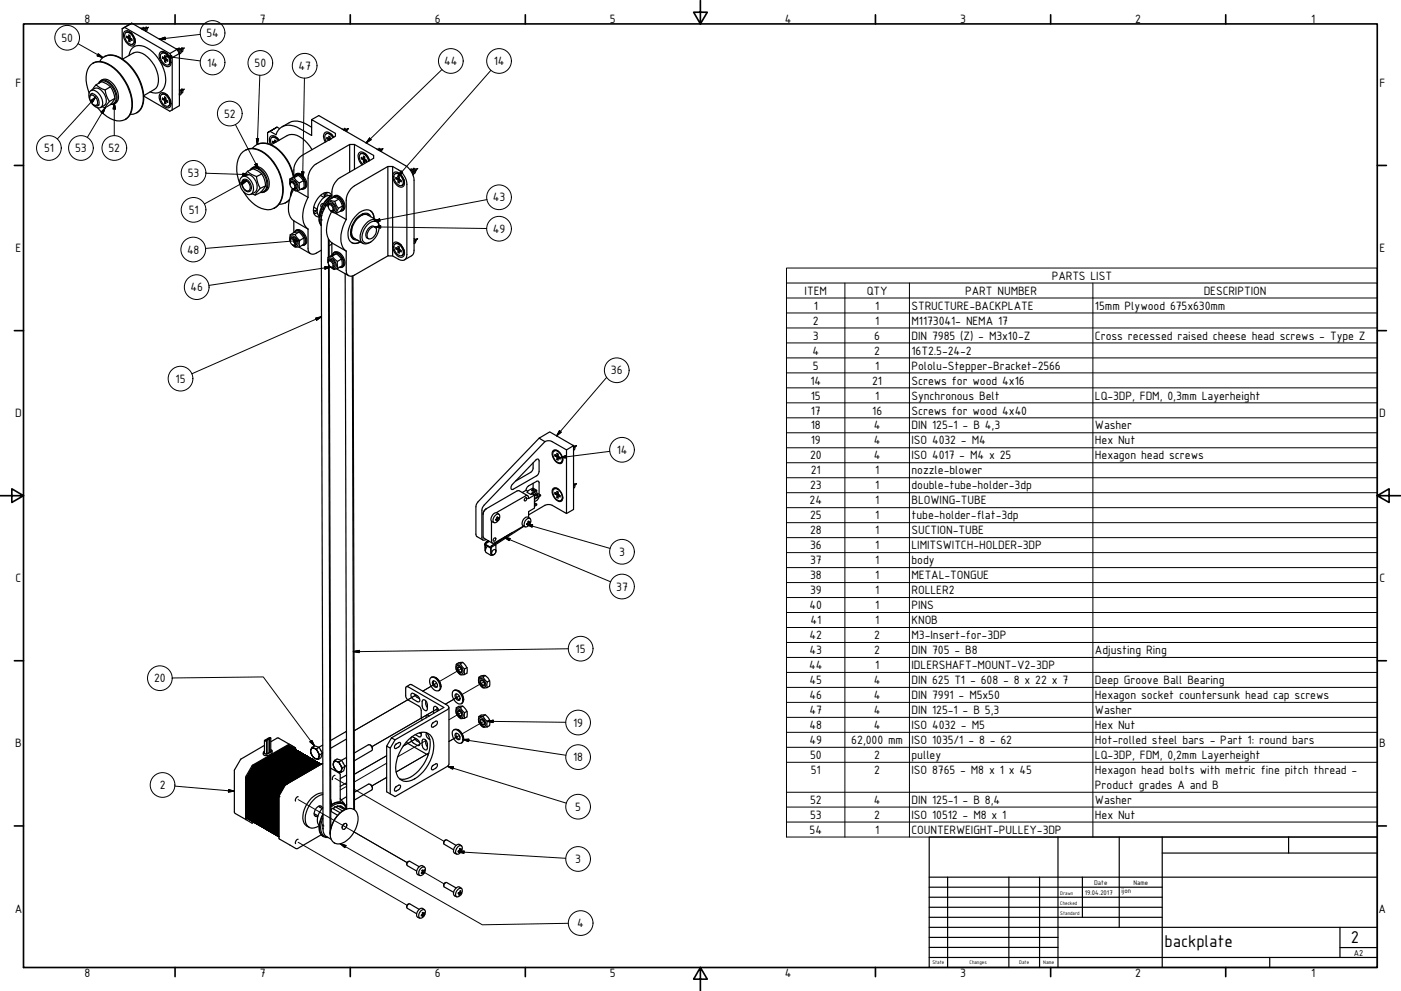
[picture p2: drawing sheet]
<svg xmlns="http://www.w3.org/2000/svg" width="594mm" height="420mm" viewBox="0 0 594 420" stroke-linecap="round" stroke-linejoin="round" font-family="sans-serif">
<defs><g id="words">
<g font-size="7.9">
<text x="493.8" y="401.3">backplate</text>
<text x="572.8" y="400">2</text>
</g>
<g font-size="5.5">
<text x="35.9" y="9.8">8</text>
<text x="110.2" y="9.8">7</text>
<text x="184.4" y="9.8">6</text>
<text x="258.6" y="9.8">5</text>
<text x="332.7" y="9.8">4</text>
<text x="407.2" y="9.8">3</text>
<text x="481.4" y="9.8">2</text>
<text x="556" y="9.8">1</text>
<text x="26" y="17.8">50</text>
<text x="87.5" y="15.7">54</text>
<text x="87.8" y="28.2">14</text>
<text x="107.9" y="28.4">50</text>
<text x="126.6" y="29.6">47</text>
<text x="188.3" y="27.6">44</text>
<text x="209.4" y="27.6">14</text>
<text x="6.6" y="36.9">F</text>
<text x="584.9" y="36.9">F</text>
<text x="95" y="49.9">52</text>
<text x="18.7" y="64.5">51</text>
<text x="31.9" y="64.5">53</text>
<text x="46" y="64.5">52</text>
<text x="79.6" y="75">53</text>
<text x="209" y="85.4">43</text>
<text x="80" y="90.7">51</text>
<text x="209" y="98.7">49</text>
<text x="6.6" y="106.9">E</text>
<text x="79.3" y="107.5">48</text>
<text x="584.9" y="106.9">E</text>
<text x="446" y="118.6">PARTS LIST</text>
<text x="80.8" y="123.5">46</text>
<text x="341.2" y="124.9">ITEM</text>
<text x="367.6" y="124.9">QTY</text>
<text x="409.3" y="124.9">PART NUMBER</text>
<text x="510.4" y="124.9">DESCRIPTION</text>
<text x="345.1" y="131.3">1</text>
<text x="371.1" y="131.3">1</text>
<text x="386.5" y="131.3">STRUCTURE-BACKPLATE</text>
<text x="464.3" y="131.3">15mm Plywood 675x630mm</text>
<text x="344.7" y="137.6">2</text>
<text x="371.1" y="137.6">1</text>
<text x="386.5" y="137.6">M1173041- NEMA 17</text>
<text x="344.7" y="144">3</text>
<text x="370.7" y="144">6</text>
<text x="464.3" y="144">Cross recessed raised cheese head screws - Type Z</text>
<text x="386.5" y="144.1">DIN 7985 (Z) - M3x10-Z</text>
<text x="344.5" y="150.3">4</text>
<text x="370.7" y="150.3">2</text>
<text x="386.5" y="150.3">16T2.5-24-2</text>
<text x="259.1" y="158.7">36</text>
<text x="344.7" y="156.7">5</text>
<text x="371.1" y="156.7">1</text>
<text x="386.5" y="156.7">Pololu-Stepper-Bracket-2566</text>
<text x="74.4" y="162.3">15</text>
<text x="343.7" y="163">14</text>
<text x="369.8" y="163">21</text>
<text x="386.5" y="163">Screws for wood 4x16</text>
<text x="343.8" y="169.4">15</text>
<text x="371.1" y="169.4">1</text>
<text x="386.5" y="169.4">Synchronous Belt</text>
<text x="464.3" y="169.4">LQ-3DP, FDM, 0,3mm Layerheight</text>
<text x="6.5" y="176.9">D</text>
<text x="343.8" y="175.7">17</text>
<text x="369.8" y="175.7">16</text>
<text x="386.5" y="175.7">Screws for wood 4x40</text>
<text x="584.8" y="176.9">D</text>
<text x="343.8" y="182.1">18</text>
<text x="370.6" y="182.1">4</text>
<text x="386.5" y="182.1">DIN 125-1 - B 4,3</text>
<text x="464.3" y="182.1">Washer</text>
<text x="343.8" y="188.4">19</text>
<text x="370.6" y="188.4">4</text>
<text x="386.5" y="188.4">ISO 4032 - M4</text>
<text x="464.3" y="188.4">Hex Nut</text>
<text x="261.5" y="192.4">14</text>
<text x="343.5" y="194.8">20</text>
<text x="370.6" y="194.8">4</text>
<text x="386.5" y="194.8">ISO 4017 - M4 x 25</text>
<text x="464.3" y="194.8">Hexagon head screws</text>
<text x="343.8" y="201.1">21</text>
<text x="371.1" y="201.1">1</text>
<text x="386.5" y="201.1">nozzle-blower</text>
<text x="343.5" y="207.4">23</text>
<text x="371.1" y="207.4">1</text>
<text x="386.5" y="207.4">double-tube-holder-3dp</text>
<text x="343.3" y="213.8">24</text>
<text x="371.1" y="213.8">1</text>
<text x="386.5" y="213.8">BLOWING-TUBE</text>
<text x="343.5" y="220.1">25</text>
<text x="371.1" y="220.1">1</text>
<text x="386.5" y="220.1">tube-holder-flat-3dp</text>
<text x="343.5" y="226.5">28</text>
<text x="371.1" y="226.5">1</text>
<text x="386.5" y="226.5">SUCTION-TUBE</text>
<text x="343.5" y="232.8">36</text>
<text x="371.1" y="232.8">1</text>
<text x="386.5" y="232.8">LIMITSWITCH-HOLDER-3DP</text>
<text x="262.5" y="235.7">3</text>
<text x="343.5" y="239.2">37</text>
<text x="371.1" y="239.2">1</text>
<text x="386.5" y="239.2">body</text>
<text x="343.5" y="245.5">38</text>
<text x="371.1" y="245.5">1</text>
<text x="386.5" y="245.5">METAL-TONGUE</text>
<text x="6.6" y="246.9">C</text>
<text x="261.3" y="250.4">37</text>
<text x="343.5" y="251.9">39</text>
<text x="371.1" y="251.9">1</text>
<text x="386.5" y="251.9">ROLLER2</text>
<text x="584.9" y="246.9">C</text>
<text x="343.3" y="258.2">40</text>
<text x="371.1" y="258.2">1</text>
<text x="386.5" y="258.2">PINS</text>
<text x="343.7" y="264.6">41</text>
<text x="371.1" y="264.6">1</text>
<text x="386.5" y="264.6">KNOB</text>
<text x="343.3" y="270.9">42</text>
<text x="370.7" y="270.9">2</text>
<text x="386.5" y="270.9">M3-Insert-for-3DP</text>
<text x="244.1" y="276.8">15</text>
<text x="343.3" y="277.3">43</text>
<text x="370.7" y="277.3">2</text>
<text x="386.5" y="277.3">DIN 705 - B8</text>
<text x="464.3" y="277.3">Adjusting Ring</text>
<text x="343.1" y="283.6">44</text>
<text x="371.1" y="283.6">1</text>
<text x="386.5" y="283.6">IDLERSHAFT-MOUNT-V2-3DP</text>
<text x="65.3" y="289.3">20</text>
<text x="343.3" y="290">45</text>
<text x="370.6" y="290">4</text>
<text x="386.5" y="290">DIN 625 T1 - 608 - 8 x 22 x 7</text>
<text x="464.3" y="290">Deep Groove Ball Bearing</text>
<text x="343.3" y="296.3">46</text>
<text x="370.6" y="296.3">4</text>
<text x="386.5" y="296.3">DIN 7991 - M5x50</text>
<text x="464.3" y="296.3">Hexagon socket countersunk head cap screws</text>
<text x="343.3" y="302.7">47</text>
<text x="370.6" y="302.7">4</text>
<text x="386.5" y="302.7">DIN 125-1 - B 5,3</text>
<text x="464.3" y="302.7">Washer</text>
<text x="243" y="308.1">19</text>
<text x="343.3" y="309">48</text>
<text x="370.6" y="309">4</text>
<text x="386.5" y="309">ISO 4032 - M5</text>
<text x="464.3" y="309">Hex Nut</text>
<text x="6.5" y="316.9">B</text>
<text x="343.3" y="315.4">49</text>
<text x="361" y="315.4">62,000 mm</text>
<text x="386.5" y="315.4">ISO 1035/1 - 8 - 62</text>
<text x="464.3" y="315.4">Hot-rolled steel bars - Part 1: round bars</text>
<text x="584.8" y="316.9">B</text>
<text x="243" y="322.7">18</text>
<text x="343.5" y="321.7">50</text>
<text x="370.7" y="321.7">2</text>
<text x="386.5" y="321.7">pulley</text>
<text x="464.3" y="321.7">LQ-3DP, FDM, 0,2mm Layerheight</text>
<text x="343.8" y="328.1">51</text>
<text x="370.7" y="328.1">2</text>
<text x="386.5" y="328.1">ISO 8765 - M8 x 1 x 45</text>
<text x="464.3" y="328.1">Hexagon head bolts with metric fine pitch thread -</text>
<text x="67.8" y="334.6">2</text>
<text x="464.3" y="334.4">Product grades A and B</text>
<text x="343.5" y="340.8">52</text>
<text x="370.6" y="340.8">4</text>
<text x="386.5" y="340.8">DIN 125-1 - B 8,4</text>
<text x="464.3" y="340.8">Washer</text>
<text x="243.9" y="343.8">5</text>
<text x="343.5" y="347.1">53</text>
<text x="370.7" y="347.1">2</text>
<text x="386.5" y="347.1">ISO 10512 - M8 x 1</text>
<text x="464.3" y="347.1">Hex Nut</text>
<text x="343.3" y="353.5">54</text>
<text x="371.1" y="353.5">1</text>
<text x="386.5" y="353.5">COUNTERWEIGHT-PULLEY-3DP</text>
<text x="243.9" y="365.9">3</text>
<text x="6.3" y="386.9">A</text>
<text x="584.6" y="386.9">A</text>
<text x="244.8" y="393.1">4</text>
<text x="35.9" y="414.1">8</text>
<text x="110.2" y="414.1">7</text>
<text x="184.4" y="414.1">6</text>
<text x="258.6" y="414.1">5</text>
<text x="332.7" y="414.1">4</text>
<text x="407.2" y="414.1">3</text>
<text x="481.4" y="414.1">2</text>
<text x="556" y="414.1">1</text>
</g>
<text font-size="3.9" x="574.1" y="405.1">A2</text>
<g font-size="3.1">
<text x="464" y="375.1">Date</text>
<text x="480.6" y="375.1">Name</text>
<text x="460" y="379.4">19.04.2017</text>
<text x="475.6" y="378.8">ijon</text>
</g>
<g font-size="2.3">
<text x="449.6" y="379.4">Drawn</text>
<text x="449.6" y="383.6">Checked</text>
<text x="449.6" y="387.9">Standard</text>
<text x="395.4" y="408.8">State</text>
<text x="411.1" y="408.5">Changes</text>
<text x="432.2" y="408.8">Date</text>
<text x="442.4" y="408.8">Name</text>
</g>
</g></defs>
<!-- layer: Hidden (ISO) -->
<g fill="none" stroke="#000" stroke-width=".42">
<path d="M176.4 294.7l-26.2 15.1M185.2 289.6l-5.9 3.4 5.3-3.1M194.8 295.1l-6 3.5 5.4-3.2M195.6 283.6l-9.2 5.3M205.2 289.1l-9.2 5.3M176.4 313.2l-5.5 3.1M180.5 314l-11.8 6.8M181.8 319.3l-13.8 8M185.7 300.4l-28 16.2M194.8 311.8l-4.4 2.6 3.8-2.3M195.6 302.1l-5.2 3.1M205.2 305.8l-9.2 5.3"/>
<path d="M126.4 339l46.3 26.7M142 330l4.9 2.8M146.9 333.4l-2.6 1.5M150.3 334.7l38 22M164 323.6l-13.7 7.9M164 320.4l-13.8 7.9M164 329.6l-6.3 3.6M126.4 357.1l46.3 26.7M180 369.9l8.3 4.9"/>
</g>
<!-- layer: Visible Narrow (ISO) -->
<g fill="none" stroke="#000" stroke-width=".51">
<path d="M51.8 12.2l4.1-2.4zM51.8 12.2v12.7M52.8 11.6l19.2 11.1M52.9 13.3a2.84 2.84 0 0 1 3.7 1.8 3.1 3.1 0 0 1 0 4.3 4.3 4.3 0 0 1-4.2-5zM53.2 13.9a2.73 2.73 0 0 1 3.6 2.7 1.49 1.49 0 0 1-1.3 2.2 3.7 3.7 0 0 1-2.3-4.9zM53.4 13.8a3 3 0 0 1 3.7 3.1 1.47 1.47 0 0 1-.8 1.8M54.6 15.8v-1l.5 .3v1M54.6 16.4v1M55.1 15.5l-.5 .3-.9-.5v.6M55.1 16.1l.8 .5v.6l-.8-.5 .5-.3M55.1 15.7l-1.4 .2 .9 .5M55.1 16.1l-.5 .3"/>
<path d="M55.1 16.7v1l-.5-.3M55.1 13.8l.8 .5M55.4 16.3l-.8 1.1M55.7 14.1h.1M55.9 9.8l19.2 11.1M57.1 16.3v1M57.2 16.6h-.1M59.6 12h.6M60.2 12l-.1 .3zM60.2 12l.4 .6M60.4 12.2h.5l.3 .7M60.6 12.2v-.5h.4l.7 1.5"/>
<path d="M61.8 11.9l-.1 1M61.8 11.9l.2-.4a1 1 0 0 1 .4 .9 1 1 0 0 1-.6 .9M61.8 11.9l-.5 .1M62.2 11.8l.7-.2-.5 .6M37.8 39.5a11.6 11.6 0 0 1 .6-11.9 5.8 5.8 0 0 1 7.1-.4 21.1 21.1 0 0 1 10.4 18 5.7 5.7 0 0 1-2.9 5.5 5.7 5.7 0 0 1-6.2-.4 17.9 17.9 0 0 1-5.4-4.6M38.5 38.4l1.6-.9a3.6 3.6 0 0 1 4.2 2.4 3.5 3.5 0 0 1-1.6 5.7M39.1 38.1l1.7-2.2 2.5 1.8a1.37 1.37 0 0 1 1.5 1.8l1.6 3.5-1.8 2.7-1.3-.4M39.2 39.5l-.6 .4M39.4 26.8a6.7 6.7 0 0 1 7.7 1.1 20.5 20.5 0 0 1 8.8 18.6 5.6 5.6 0 0 1-2.8 4.2M40.8 35.9l2.3-1.3a6.8 6.8 0 0 1 5.4 7.7l-.4 .5a7 7 0 0 1-3.5 2.9M42 35.2a2.7 2.7 0 0 1 4.4 .3 7.3 7.3 0 0 1 2.4 7.7l-1 .9-.9 .1a2.38 2.38 0 0 0 2.8-2.9 8.3 8.3 0 0 0-5.6-7.4 2.14 2.14 0 0 0-2.3 1.4M42.3 26.1a5.8 5.8 0 0 1 8.8-1.4 20.9 20.9 0 0 1 9.6 18.3 5.5 5.5 0 0 1-5.5 5.5"/>
<path d="M42.7 34.1a3.7 3.7 0 0 1 5.4 1.6 6.8 6.8 0 0 1 1.5 7.5l-1.1 .8M44.2 24a6.7 6.7 0 0 1 7.7 1.1 20.4 20.4 0 0 1 8.9 18.6 5.7 5.7 0 0 1-2.8 4.2M46.8 36.8l-2.2 1.3M52 25.1l4.5-2.6a6 6 0 0 1 7.1 2.7 12 12 0 0 1 3.1 11.4l-1.3 1.4-4.4 2.6M54.7 23.5a4.4 4.4 0 0 1 6.5-3.8 16.8 16.8 0 0 1 9 15.6 4.4 4.4 0 0 1-6.6 3.7M68.1 39.5a2.81 2.81 0 0 1 3.7 1.9 3.2 3.2 0 0 1 0 4.2 4.3 4.3 0 0 1-4.3-4.9zM68.1 22a2.96 2.96 0 0 1 3.7 1.9 3.3 3.3 0 0 1 0 4.3 4.3 4.3 0 0 1-4.3-5zM68.4 22.7a2.45 2.45 0 0 1 3.2 1.9 1.7 1.7 0 0 1 .5 1.9 1.7 1.7 0 0 1-1.5 1.1 3.7 3.7 0 0 1-2.2-4.9zM68.6 22.5a3 3 0 0 1 3.7 3.1 1.47 1.47 0 0 1-.9 1.9M68.9 24.7l.9 .5M69.7 24.6l-.8 .1M69.8 24.6v-1l.5 .3v1"/>
<path d="M69.8 25.2v.9M70.2 22.5l.9 .5M70.3 24.3l-.5 .3-.9-.5v.6M70.3 24.9l.8 .5v.6l-.8-.6 .5-.2M70.3 24.9l-.5 .3M70.3 24.5l-.5 .1M70.3 25.4v1.1l-.5-.4M70.5 25.1l-.7 1M71 22.8l-.1 .1M72 22.7l1 1.7M72.3 25.1v.9M72.3 25.3v.1"/>
<path d="M73 24.4v22.2M74.7 20.7l.6 .1M75.1 20.9l1 1.8-3.1 1.7M75.1 20.9l-3.1 1.8M75.3 20.8l-.1 .4 .2-.4M75.3 20.8l.6 .9 .2 1.1a1.26 1.26 0 0 0 .7-1.3 1.26 1.26 0 0 0-1-1.1l-.1 .6M75.6 21a.77 .77 0 0 1 .8 .5 .77 .77 0 0 1-.3 .9M76.1 38.5l.2 .6-.2 .8M76.1 37.9a1.33 1.33 0 0 1 .7 1.2 1.33 1.33 0 0 1-.7 1.2v-.6M76.1 22.7v22.1l-3.1 1.8M76.8 21.6l.4-1.4a1 1 0 0 1 .4 1 1 1 0 0 1-.8 .8M76.8 39.1l.4-1.4a.99 .99 0 0 1 .4 1 .99 .99 0 0 1-.8 .8"/>
<path d="M77 20.6l-.5 .1M77 38.1l-.5 .2M77.4 20.6l.7-.2-.6 .5M77.4 38l.7-.2-.6 .6M38 41.5a1.43 1.43 0 0 1 .8-1.8 1.43 1.43 0 0 1 1.8 .8 3.6 3.6 0 0 1 1.1 4.2 1.57 1.57 0 0 1-2-.2M38.1 42.3a2.52 2.52 0 0 1 1.5-4.1 5.9 5.9 0 0 1 3.8 6.5 2.09 2.09 0 0 1-3.6 0l-.7-.7M38.2 40.7a1.96 1.96 0 0 1 2.9 1.4 1.86 1.86 0 0 1-.5 2.6 3.1 3.1 0 0 1-2.4-4zM42 44.5l-.5 .3M48.7 41.7l-2.3 1.3M61 40.7l11 6.5 1-.6M68.4 40.2a2.45 2.45 0 0 1 3.2 1.9 1.7 1.7 0 0 1 .5 1.8 1.7 1.7 0 0 1-1.5 1.2 3.7 3.7 0 0 1-2.2-4.9zM68.6 40a2.19 2.19 0 0 1 3.1 1.5 2.3 2.3 0 0 1-.3 3.5"/>
<path d="M68.9 42.1l.9 .6M69.7 42.1h-.8M69.8 42.1v-1l.5 .3v.9M69.8 42.7v1M70.2 40l.9 .5M70.3 41.8l-.5 .3-.9-.5v.5M70.3 42.3l.8 .5v.6l-.8-.4 .5-.3M70.3 43v.9l-.5-.2M70.3 42.3l-.5 .4M70.3 42l-.5 .1M70.3 43l-.5 .7M70.5 42.5l-.2 .4"/>
<path d="M70.9 40.4h.1M72.3 42.5v1M72.3 42.8h.1M113.5 56.2l4-2.3zM113.5 56.2v4.6M114.5 55.7l2.5 1.4a5.8 5.8 0 0 1 8.8-3.3l6.3 3.6v-6.7l10.1 5.9v1.2l-14.1 8.1a8.9 8.9 0 0 0-3.5 9.1M115.3 58.3a2.1 2.1 0 0 1 2.9 1.2M117 58.3l.9 .5M117.5 53.9l1.1 .6M117.7 58.6l-.1 .1M118 59.7a1.95 1.95 0 0 0-3.1-1l-.2 1.1 .4 1.5M118.4 59.4l-.6-.7a1.88 1.88 0 0 0-1.8-1.2 1.88 1.88 0 0 0-1.8 1.3l.5 2.5"/>
<path d="M119.6 53.8a8.2 8.2 0 0 1 7.8-2.2l4.7 2.4M132.1 50.7l3.1-1.7 36.8 21.3 2.2 2.2 1 2 .4 1.9v29.8a2.48 2.48 0 0 1-1 2.2l-3.1 1.8M138.3 56.7a2.21 2.21 0 0 1 3.1 1.5M139.4 57.8l.6 .3v.9l-.6 .4-.8-.6h.8zM139.5 58.7h.5M140 58.5l-.6 .3-.8-.5v.5M140 56.7l.8 .5M140.7 57l-.1 .1M141.2 58.4a1.99 1.99 0 0 0-3.3-1.3 3.2 3.2 0 0 0 .4 2.9M141.5 58.1a3.2 3.2 0 0 0-3.6-2 3.1 3.1 0 0 0 0 4.1M145 54.7l.7 .4 .5-.1 .2 .5M146 55l-.1-.5h.4l.6 1.3"/>
<path d="M146.6 54.8l1.2-.3-.9 1M101.7 78a13.6 13.6 0 0 1 .5-12.9 6.9 6.9 0 0 1 9.9-.1 19.3 19.3 0 0 1 7.2 19.4 6.3 6.3 0 0 1-9.8 3.3 17.1 17.1 0 0 1-6.2-6.4M102.2 75.4a2.53 2.53 0 0 1 4 1 5.1 5.1 0 0 1 .8 5.5 2.66 2.66 0 0 1-4.1-1.1l-.6-.9a4.7 4.7 0 0 1-.1-4.5zM102.7 77.7v.2M102.7 74.9l1.6-.8a4.6 4.6 0 0 1 4.7 5.6l-.5 1.6-2.1 1.1M102.9 76.9a1.79 1.79 0 0 1 2.9 1.2 1.53 1.53 0 0 1 .3 2 1.53 1.53 0 0 1-2 .6l-.5-.5a3.3 3.3 0 0 1-.7-3.3zM103 76.2a3.1 3.1 0 0 1 3 1.1 3.1 3.1 0 0 1 .4 3.2 1.73 1.73 0 0 1-1.8 .8 1.73 1.73 0 0 1-1.3-1.4 3.2 3.2 0 0 1-.3-3.7zM104.2 63.5a8.3 8.3 0 0 1 9.5 2.5 19.3 19.3 0 0 1 5.8 18.3 6.3 6.3 0 0 1-3.4 4.1M105 72.6l-1.7 2.1M105 72.6l1.6 1.3 2.2 .9 .5 2.6 1.1 2.5-2.2 2.8-1.4-.6M105 72.6l2.3-1.1a6.6 6.6 0 0 1 5.2 7.6l-2.1 2.5M106 72.1a2.92 2.92 0 0 1 4.6-.2 7.3 7.3 0 0 1 2.1 9l-1.4 .7h-.8"/>
<path d="M106.3 72a3.1 3.1 0 0 1 4.5 .6 7 7 0 0 1 1.8 7.9l-1.2 .9h-.8M107 62.9a6.8 6.8 0 0 1 9.7-.3 20.3 20.3 0 0 1 7.7 12.4M107.1 71.1a4.5 4.5 0 0 1 6 2.8 6.2 6.2 0 0 1 .1 6.8l-1.2 .7M109 61.3a8.2 8.2 0 0 1 9.2 2.2 20.7 20.7 0 0 1 6.4 11.2M111 73.8l-2.2 1M112.6 78.8l-2.2 1.1M115 61.4l6.7-3.9a5.9 5.9 0 0 1 6.5 1.2l2.2 2.1 1.9 2.7M115.6 60.4l.5 .3M116.5 60.3l-.9 .1M116.5 60.3h.4M117 60l-.5 .3-.9-.4v.5M117 60.2v-.6l-.5-.2v.9"/>
<path d="M123 77.8a1.22 1.22 0 0 1 1-1.7 3.1 3.1 0 0 1 2 4.4l-1.6-.3M123.2 77.5a1.66 1.66 0 0 1 1.6 .8 1.66 1.66 0 0 1 0 1.8 1.79 1.79 0 0 1-1.6-2.6zM123.4 77.1a1.81 1.81 0 0 1 2.2 .8 1.81 1.81 0 0 1-.4 2.3M124 79.9l-.8 3.3 .9-3.2 .6 .5a1.91 1.91 0 0 0 2.5-.1l-.3-2.8-2.2-2.2-1.8 .5 .1 2.2 .4-1a2.1 2.1 0 0 1 1.8 3.1l-1.1-.2M124.6 74.9l1.4-.5a4.4 4.4 0 0 1 2.9 5.1l-1.7 .9M124.6 74.9l-1.7 1M125.4 73.8a2.42 2.42 0 0 1 3.4 1.1 3.2 3.2 0 0 1 .2 5.1M126.4 74.3l-1.7 1.1M128.6 76.6l-1.7 1M148.3 61.3v11.6M150.3 61.3l8.1 4.6v1.2l-14.1 8.2a8.4 8.4 0 0 0-3.6 8.7l-.4 .2M150.3 61.3h-2l-14.1 8.1-1.5 1.3-1.3 1.9-.7 2-.1 9.1"/>
<path d="M150.3 61.3v10.4M152.9 65.2a2.97 2.97 0 0 1 3.7 2.9M154.1 67.2v-1l.5 .3v1M154.1 67.8v1M154.6 67.2l-1.4 .1 .9 .5M154.6 67.5l.8 .5v.6l-.8-.5 .5-.3M154.6 66.9l-.5 .3-.9-.5v.6M154.6 67.5l-.5 .3M154.6 65.2l.8 .5M154.9 67.7l-.8 1.1 .5 .3v-1M155.2 65.5h.1M156.3 68.3l-.2-.8a2.87 2.87 0 0 0-3.2-2.3 3.1 3.1 0 0 0 1 4.5"/>
<path d="M156.7 67.7v.4M156.7 68.1l-.3-.9a3.8 3.8 0 0 0-3.6-2.8 2.67 2.67 0 0 0-.4 4l1.1 1.5M156.7 67.9v.1M159.7 63.2l.7 .3M160.3 63.5l.5-.1 .2 .5M160.7 63.5l-.1-.5 .3-.1 .6 1.3M161.3 63.3l1.1-.3-.9 .9M164.5 70.6l-14.2 8.2-2.2 2.1a6.7 6.7 0 0 0-1.3 4v8.2M164.5 70.6h2v37.9h-2zM166.5 70.6a8.7 8.7 0 0 1 6 7.5v29.8a2.13 2.13 0 0 1-1 2.3 2.13 2.13 0 0 1-2.5-.2l-2.5-1.5M167.3 73a4.3 4.3 0 0 1 4.2 5 1.67 1.67 0 0 1-1.2 1.4 1.67 1.67 0 0 1-1.8-.7 4 4 0 0 1-1.2-5.7zM167.4 73.8a2.45 2.45 0 0 1 3.2 1.9 1.7 1.7 0 0 1 .5 1.9 1.7 1.7 0 0 1-1.5 1.1 3.7 3.7 0 0 1-2.2-4.9z"/>
<path d="M167.6 73.6a3.2 3.2 0 0 1 3.7 3.9l-.9 1.1M167.9 75.8l.9 .5M168.7 75.7l-.8 .1M168.8 75.7v-1l.5 .3v1M168.8 76.3v1M169.2 73.6l.9 .5M169.3 76l.8 .5v.6l-.8-.5 .4-.3M169.3 75.4l-.5 .3-.9-.5v.6M169.3 76l-.5 .3M169.3 75.6l-.5 .1M169.5 76.2l-.7 1.1 .5 .3v-1M169.9 74h.1"/>
<path d="M171.3 76.4h.1M171.3 76.2v.9M174.9 73.6a1 1 0 0 0-.8-1.5v-.2a.73 .73 0 0 1 .9-.1 .73 .73 0 0 1 .3 .8l.2 .9-.4 .7M175 72h.6l-.1 1.1M175.3 71.9l-.1-.4a1.03 1.03 0 0 1 1.1 .8 1.03 1.03 0 0 1-.6 1.2h-.2M175.9 71.7l1.2-.2-1 .9M103.9 80.6l.2 .1M110.4 81.6l-2.2 1.1M122.7 84.8l-1.8 1.3M122.8 84.6a5.5 5.5 0 0 1-4.5 2M123.1 99.5a5.2 5.2 0 0 1 3.6-1.1 4.5 4.5 0 0 1 2.1 5.2l-1.7 1M124.5 80.4a13.3 13.3 0 0 0-1.4 11.7l1.5 1.5"/>
<path d="M124.6 93.6v5.1M124.6 93.6l6 3.5M124.8 98.5a1.88 1.88 0 0 1 1.7-.9 1.88 1.88 0 0 1 1.6 1.1l1.1 1.5a2.54 2.54 0 0 1-.5 3.9h-.7M124.9 98.5a1.93 1.93 0 0 1 3.3 .6l1 1.6a2.01 2.01 0 0 1-1.1 3.3M125.4 97.7a3.3 3.3 0 0 1 4.4 2.7 2.41 2.41 0 0 1-.8 3.5M125.9 80.9l4.7 2.8M126.7 98.4l-1.6 1M127.8 80.1a1.72 1.72 0 0 0 1.7-1 1.72 1.72 0 0 0-.2-1.8l-1.3-2.4a1.75 1.75 0 0 0-1.6-1 1.75 1.75 0 0 0-1.6 .9 1.66 1.66 0 0 1 1.4-1.2 1.66 1.66 0 0 1 1.6 .9 3.9 3.9 0 0 1 1.2 5.6h-1.2M130.6 97.1v8.2a2.16 2.16 0 0 0 1.1 2.3 2.16 2.16 0 0 0 2.5-.3l2.1-1.2M130.6 83.7a13.4 13.4 0 0 0-1.4 11.8l1.4 1.6M133 87.8l1.5 .9M134.5 88.9l-1.6 .5"/>
<path d="M134.5 89.2l-1.5 .9M134.6 90.1l-1.4 .6M135.4 93l.3 1.7M135.9 82.8l1.5 .9M136 95.2l.2 .3M136.2 92.8v.5M136.5 91.3l-.2 .6M136.9 89.8l-.2 .6M137.2 86.3a.89 .89 0 0 0-1.1 .5 .89 .89 0 0 0 .2 1.1M137.2 82l.3 1.6M137.6 88.3l-.3 .1v.5M137.9 81.8l-.1 1.6"/>
<path d="M137.9 82.3l-.4 .8M138.4 81.6l.3 1.4M138.5 86.9l-.3 .1-.1 .5M139 86.3l-1.5 2.1a9.5 9.5 0 0 0-1.3 4.8l.8 258.2M139.2 87.1l-.1-.7a1.06 1.06 0 0 1 1.7-.8l.6 .5a2.8 2.8 0 0 1 .8 3.7l-.5 .2-1.2-.5M139.4 86.9a1.6 1.6 0 0 1 1.5 .8 1.6 1.6 0 0 1 0 1.7 1.71 1.71 0 0 1-1.5-2.5zM139.5 84.9a10.1 10.1 0 0 0-3.3 10.5M139.5 86.5a1.76 1.76 0 0 1 2 .1 1.76 1.76 0 0 1 .6 1.8l-.1 .5-.7 .6M139.7 84.6l2.3 .8 .6 1.6 .9 1.3-.8 2.1-1.3-.3-1.2-.8 1.1 .2a2.03 2.03 0 0 0-1.8-3l-.4 1-.1-1.2zM139.7 84.6l1.7-1a4.1 4.1 0 0 1 3.6 4.7l-.5 1.2M140.3 82.9a6.3 6.3 0 0 0-5.8 7l.8 1.6M140.6 89.8a13.4 13.4 0 0 0-1.3 11.6l1.4 1.6"/>
<path d="M140.6 82.7a2.67 2.67 0 0 0-4.3-.2 7.9 7.9 0 0 0-2.9 8.5l.5 .5 1.4 .5M140.7 82.8a13 13 0 0 0-5.3 9.5M140.7 83.5l-1.6 1.5-1.4 1.9M140.7 82.6a11.9 11.9 0 0 0-5.2 11.8l.7 1.3M141 83.8a2.06 2.06 0 0 1 3.6 .6 3.5 3.5 0 0 1 .4 5.1h-.7M141.2 83.7a2.28 2.28 0 0 1 3.5 1.3l.5 .8a2.28 2.28 0 0 1-.7 3.7M141.6 83.2a3.3 3.3 0 0 1 4.3 2.6 2.46 2.46 0 0 1-.7 3.6M142 90.3l4.8 2.8M143.6 84.4l-1.6 1M144.5 89.5l-1.8 .9M145.2 87.4l-1.7 .9M146.8 93.1a13.1 13.1 0 0 0-1.4 11.8l1.4 1.6"/>
<path d="M148.8 97.4l.2 .4M149.1 99l-.4 .5h.3M149.1 99.1a1.49 1.49 0 0 0 .9 2.2M149.5 95.3l-.4 2.7M152 91.8h.4M152.7 91.7l-2.1 1.7M153.7 90.7l-.3 .6M153.9 90.6v.1M154 90.6l-.4 .6M155.7 95.4a3.1 3.1 0 0 1 4.5-1 6.8 6.8 0 0 1-2.8 8.1 2.45 2.45 0 0 1-3.2 .1 2.45 2.45 0 0 1-.6-3.1l.8-2.2zM155.8 90.5l.5 .9M156.6 97.3a1.94 1.94 0 0 1 2.8-.7 3.5 3.5 0 0 1-3.1 4.7 2.75 2.75 0 0 1 .3-4z"/>
<path d="M157 89.3a4.2 4.2 0 0 1 1.6 3.4 3.3 3.3 0 0 0-1.5-3.4 3.3 3.3 0 0 0-3.7 .2 11.8 11.8 0 0 0-5.7 11.3 3.2 3.2 0 0 0 5.2 1.8M157.2 91.9a2.66 2.66 0 0 0-4.4-.7 9 9 0 0 0-3.8 9.1 2.26 2.26 0 0 0 2.5 1.5M159.1 96.2a2.22 2.22 0 0 0-3.4 1.4 2.21 2.21 0 0 0 .5 3.6M159.6 93.3l-3.6-2.1a5.2 5.2 0 0 0-6 3.8l-.5 1.1a4.1 4.1 0 0 0 2.3 5.9M160.8 96.3a2.66 2.66 0 0 0-1.3-3.1 2.66 2.66 0 0 0-3.4 .7 8 8 0 0 0-2.9 8.6 2.76 2.76 0 0 0 4 .2M123 102l.4-1a2.03 2.03 0 0 1 1.8 3.1l-1.1-.2M123 101.6l.2-1.2a1.91 1.91 0 0 1 2.9 1.5 1.71 1.71 0 0 1-.6 2.6l-1.1-.4M123 102.2l.1-2.7 2-.1 2 2.6v2.6l-1.2 .2a1.4 1.4 0 0 1-1.8-.9M123.2 101.5a1.64 1.64 0 0 1 1.6 .7 1.64 1.64 0 0 1 0 1.8 1.79 1.79 0 0 1-1.6-2.5zM123.4 101a1.6 1.6 0 0 1 2.5 1.4 1.16 1.16 0 0 1-.7 1.7M126.7 104.7l4.9 2.8M128.8 100.9l-1.7 1.1"/>
<path d="M139.1 109.1l1.8-.5 2.2 2.2 .3 2.9-1.9 .6-1.2-1 1 .1a2.03 2.03 0 0 0-1.8-3.1l-.4 1.1zM139.2 111l-.1-.7a1.41 1.41 0 0 1 1.5-.9 1.41 1.41 0 0 1 1.3 1.1 1.9 1.9 0 0 1-.2 3.3l-1.2-.4M139.3 101.3v7.7M139.3 112.1l.7 241.9M139.4 110.8a1.63 1.63 0 0 1 1.6 .8 1.63 1.63 0 0 1-.1 1.7 1.8 1.8 0 0 1-1.5-2.5zM139.5 110.3a1.78 1.78 0 0 1 2 .2 1.78 1.78 0 0 1 .6 1.9l-.1 .4-.7 .7M139.6 101.8v7M139.6 112.6l.7 238.7M140.7 108.2l.7-.3a1.76 1.76 0 0 1 2.4 .7l1 1.2 .3 2.9-1.7 1M140.7 103v5.2M140.7 103l6.1 3.5M140.7 103.5l-1.1 .7"/>
<path d="M140.7 108.2l-1.6 .9M140.9 108.1a1.7 1.7 0 0 1 1.4-1.2 1.7 1.7 0 0 1 1.7 .8l1.5 2.3a2.23 2.23 0 0 1-.9 3.5l-.6-.2M141 108.1a1.72 1.72 0 0 1 1.5-1 1.72 1.72 0 0 1 1.6 1l.6 .7a3.1 3.1 0 0 1-.1 4.5h-.6M141.6 107.1a2.7 2.7 0 0 1 3.9 1.8l.4 .9a2.41 2.41 0 0 1-.7 3.5M142.6 107.6l-1.7 1M142.7 114l5.1 2.9M144.8 109.8l-1.7 1M146.4 116.1l.6 226.9a3.5 3.5 0 0 0-5.8-2.1l-.9 .7M146.8 106.5v8.1a2.13 2.13 0 0 0 1 2.3 2.13 2.13 0 0 0 2.5-.3l14.2-8.1M149.4 117.1l.6 226M149.5 101.2l1.1 .1M149.7 116.9l.6 226.4"/>
<path d="M152.1 102.1l-.4-.2 2.2 1.3M152.8 102.5a4 4 0 0 1-3.7 .3M167.3 102.7a4.3 4.3 0 0 1 4.2 5 1.67 1.67 0 0 1-1.2 1.4 1.67 1.67 0 0 1-1.8-.7 4 4 0 0 1-1.2-5.7zM167.4 103.5a2.45 2.45 0 0 1 3.2 2 1.7 1.7 0 0 1 .5 1.8 1.7 1.7 0 0 1-1.5 1.1 3.7 3.7 0 0 1-2.2-4.9zM167.6 103.4a3.2 3.2 0 0 1 3.7 3.8l-.9 1.1M167.9 105.5l.9 .5M168.7 105.4l-.8 .1M168.8 105.4v-1l.5 .3v1M168.8 106v1M169.2 103.4l.9 .5M169.3 105.7l.8 .5v.6l-.8-.5 .4-.3M169.3 105.1l-.5 .3-.9-.5v.6"/>
<path d="M169.3 105.7l-.5 .3M169.3 105.3l-.5 .1M169.5 105.9l-.7 1.1 .5 .3v-1M169.9 103.7h.1M171.3 105.9v.9M171.3 106.2h.1M175.6 101.8v.9M175.6 101.1a1.18 1.18 0 0 1 0 2.1M175.9 101.5l1.2-.3-1 .9M226.1 196.3l-.1 2.7-.6 .9-6.7 4M227.2 195.1l1.1-.4 .3 .7v4.5l-.6 1.5-10.4 6-.7 .1-.2-1.1 .5-1zM228.6 185.8l4.5-2.7 10.1 5.9-3 1.7-6.6-3.7-1.3-.1-1.2 .3z"/>
<path d="M228.6 185.8l-26.5 27.9-.3 1.2 .1 12 .3 .6 2.6 1.5M231.1 187.2l-26.5 28-.3 1.1v11.6l.3 .9 .4 .2 1.1-.3M234.7 190.9a3.7 3.7 0 0 1 3.9 4.4 1.51 1.51 0 0 1-1.2 1.3 1.51 1.51 0 0 1-1.6-.8l-1.1-1.4a2.85 2.85 0 0 1 0-3.5zM234.8 191.4a2.42 2.42 0 0 1 3.3 1.8 2.17 2.17 0 0 1-.5 3 3.5 3.5 0 0 1-2.8-4.8zM236.2 193.2l-.9-.5v.6M236.5 191.1l-.9-.2-.7 .3M236.7 192.9l-.5 .3v-1l.5 .3v1M236.7 193.5l-.5 .3v1M236.7 193.1l-1.4 .2 .9 .5M236.7 193.5l.8 .5v.6l-.8-.5M237 193.7l-.8 1.1M237.2 193.8l-.5 .3v1l-.5-.3"/>
<path d="M238.7 194.8l-.3 .9-.6 .4M240.2 190.7v27l-6.1-3.5-1.8-.3-1.2 .3-6.9 4.1M243 188.8a1.12 1.12 0 0 1 .7 1 1.12 1.12 0 0 1-.5 1.1M243.2 189v27l-3 1.7M243.2 189.5v.7M243.5 189.2l1-.2-.8 .7M210.8 219.6l-.1-.4 .3-.1 .1 .5 .5-.2-.9 1.5v-.4l-.5 .1 .3-.5M210.8 219.6l-.3 .5M210.8 219.4l.3 .2M210.8 219.6l.8 .2M211.6 218l-.8-.5a2.45 2.45 0 0 0-2.1 3.7l.8 .4M222.8 211.1l.3-.2 .4 .5-.4 .7-.6 .3-.2-.6z"/>
<path d="M223.1 207.9l.3-1.1 .7-.8 3.5-1.9 .7-.1 .3 .6v4.9M223.1 207.9l.7 .4M223.1 207.9l-1.7 .9M223.8 210.2l-3.6-2.1h-.9l-13.2 7.7-.9 .9-.3 1.3v9.9l3.9 2.4M224.8 219.8l-.8-.5a2.35 2.35 0 0 0-2.2 1.2 2.35 2.35 0 0 0 .1 2.5l.8 .4M225.6 208.1h.8M225.6 207.6l1 .2-.9 .3-.3-.3zM225.7 209.3l.9 .6M226.1 209.1l-.2 .4M226.1 204.9v2.1M226.1 207.9v.3M226.3 209.7l1.3-.7 1.6 .9-2.6 1.5"/>
<path d="M226.6 209.9v5.5l-2.4 1.5v2.5M226.6 209.9l-2.4 1.5a.91 .91 0 0 0-.3-1 .91 .91 0 0 0-1-.2l-12.4 7.1M226.6 213.2l1 .5v.5l-1 .5M227 210.1h1M227.2 209.7h.8v.5l-1-.1zM227.6 207.9v.4l-2.5 1.4-1.6-.9 .5-.8 2-1.1 1.6 1-1.9 1.1-.6 .7M227.6 213.7l-1 .6M228.6 210.6l-.7 1.3-1.3 .8M229.2 209.9v.3l-2.6 1.5M234.7 207a3.7 3.7 0 0 1 3.9 4.4 1.51 1.51 0 0 1-1.2 1.3 1.51 1.51 0 0 1-1.6-.8l-1.1-1.4a2.95 2.95 0 0 1 0-3.5zM234.8 207.4a2.42 2.42 0 0 1 3.3 1.9 2.23 2.23 0 0 1-.5 3 3.6 3.6 0 0 1-2.8-4.9zM236.2 209.3l-.9-.5v.6"/>
<path d="M236.5 207.2l-.9-.2-.7 .2M236.7 209l-.5 .3v-1l.5 .3v1M236.7 209.6l-.5 .2v1.1M236.7 209.2l-1.4 .2 .9 .4M236.7 209.6l.8 .5v.6l-.8-.5M237 209.8l-.8 1.1M237.2 209.8l-.5 .4v1l-.5-.3M238.7 210.9l-.3 .9-.6 .4M243.2 205.6v.7M243.2 205a1.13 1.13 0 0 1 0 1.9M243.5 205.3l1-.2-.8 .7M205.7 230.7l2.5 1.4"/>
<path d="M205.7 230.7l.2 .2M205.7 230.8v.1M205.9 233l-.1-1.9 2.2 1.2 .2 2.6 .4 .4M205.9 230.9l-.3 .2 .2 2.6M205.9 230l-.2 .7M205.9 230.1l-.2 .6M205.9 230.9l2 1.2M206.7 231.6a2.03 2.03 0 0 0-.5 2.7l1.8 1.1h.9M207.1 229.3l-1.2 .8 1.2-.8M207.5 229.5l-1.8 1.2M207.9 232.1l.3 .5 .2 2.5a.96 .96 0 0 0 1.5-.4M207.9 232.1l.2 .1"/>
<path d="M208.2 232.1l-.1 .1M208.3 231.5l-.1 .6M208.3 231.5l-.2 .6M208.4 221v8.5l.4 .8 .9-.1 12.3-7.1M209 233.3a.85 .85 0 0 1 1.3 .2 .85 .85 0 0 1-.4 1.2l-.6 .5-.7-.1-.1-.9zM209.6 228.1h.6v.7l-.9 .7a.86 .86 0 0 1 .3-1.4zM210.1 230.9l.1 3.3M210.2 220.2l.5 .3M210.5 220.1l.5 .6M211.3 220.6a1.51 1.51 0 0 1-1.9 .9 2.48 2.48 0 0 1 2-3.5 2.04 2.04 0 0 1 0 2.7M216.2 226.5l-7.9 5M217 225.9l-8.7 5.6"/>
<path d="M222.2 223.1l-14 9.1M223.5 222l.4 .2M223.7 221.9l.5 .6M223.9 221.2l.4 .3M224 221.5l-.1-.4 .3-.2 .1 .6 .4-.3-.8 1.5v-.5l-.6 .2 .4-.5M224 221.5l-.3 .4M224 221.4l.7 .1M224.5 222.5a1.31 1.31 0 0 1-2.2 .4l-.1-.5a2.5 2.5 0 0 1 2.4-2.6 1.96 1.96 0 0 1-.1 2.7M172.3 291.1l1.6-.9 .7 .1 15.1 8.8a.96 .96 0 0 1 .6 .9 .96 .96 0 0 1-.6 .8l-22.2 12.9M174.3 294.2l.3-.2a3.6 3.6 0 0 1 3.1 1.8 1.1 1.1 0 0 1-.3 1.8l-.5-.1a3.3 3.3 0 0 1-2.7-2.8zM175.8 294.3a3 3 0 0 0 2.1 2M179.3 296.7a1.93 1.93 0 0 1 1.9 2v1.8l-.3 .8-1.2-.5a3.9 3.9 0 0 1-.6-3.8z"/>
<path d="M180.5 297.2a3.4 3.4 0 0 0 .7 2.8M182.6 287.4a2.66 2.66 0 0 1 3.5 1.8 2.36 2.36 0 0 1-.4 3.7 3.9 3.9 0 0 1-3.1-5.5zM182.8 287.3a2.27 2.27 0 0 1 3.3 1.2l.5 .8a2.34 2.34 0 0 1-.6 3.5M183.7 288.6l1.3 .7a1.35 1.35 0 0 1-.1 2.1 1.86 1.86 0 0 1-1.2-2.8zM183.9 288.6v1.4l.7 .9 .8 .3M184.7 287.3a4.6 4.6 0 0 1 2.3 3.9M185.4 300v1.6M190.4 300v24l-.3 .7-22.6 13-3.5-2v-19.4M192 293.1a2.25 2.25 0 0 1 3.4 1.3 2.88 2.88 0 0 1 .2 4 3.5 3.5 0 0 1-3.8-3.2zM192.4 292.8a2.38 2.38 0 0 1 3.2 1.3 2.82 2.82 0 0 1 0 4.3M193.1 294.4a1.65 1.65 0 0 1 1.7 .7 1.65 1.65 0 0 1 0 1.8 1.79 1.79 0 0 1-1.7-2.5zM193.5 294.2l-.1 .8 .4 1 1.1 .7"/>
<path d="M193.5 281.6a2.63 2.63 0 0 1 2.7-.7 2.63 2.63 0 0 1 1.8 2.2M193.5 281.6l1.8-.2 1.7 2.2v2.4l-.6 .1a3 3 0 0 1-3.1-3.2zM193.6 282.4a1.78 1.78 0 0 1 2.6 1.4 1.53 1.53 0 0 1-.3 2.1 2.73 2.73 0 0 1-2.3-3.5zM194.1 282.9a1.51 1.51 0 0 1 1.5 .6 1.51 1.51 0 0 1 0 1.7l-.3 .1-.8-.5a1.61 1.61 0 0 1-.4-1.9zM194.3 292.8a4.6 4.6 0 0 1 2.3 3.9M194.4 282.9l1 .4a1.17 1.17 0 0 1 .2 1.6 1.43 1.43 0 0 1-1.2-2zM196.2 299.4l-.9 .6M196.2 280.8l-.9 .6M198 283.1l.1 .5a2 2 0 0 1-1.1 2.4M198 283.1l-1 .5M203.1 287.1a2.63 2.63 0 0 1 2.7-.7 2.63 2.63 0 0 1 1.8 2.2M203.1 287.1l1.8-.2 1.7 2.3v2.3l-.6 .1a2.91 2.91 0 0 1-3.1-3.2z"/>
<path d="M203.2 287.9a1.78 1.78 0 0 1 2.6 1.5 1.25 1.25 0 0 1-.8 2l-1-.6a2.69 2.69 0 0 1-.8-2.9zM203.6 288.4a1.59 1.59 0 0 1 1.6 .6 1.59 1.59 0 0 1 .1 1.7 1.72 1.72 0 0 1-1.7-2.3zM204 288.5a1.26 1.26 0 0 1 1.2 .6 1.26 1.26 0 0 1 0 1.4l-.8-.3a1.34 1.34 0 0 1-.4-1.7zM205.8 286.4l-.9 .5M207.6 288.6l.1 .6a2 2 0 0 1-1.1 2.3M207.6 288.6l-1 .6M112 318.8l-.2 .4M112.1 319.3v.1M112.1 314v5.5M112.1 316l-9.9 5.8M112.8 313.7v.1M112.9 313.5l.7 .2-.7 .1z"/>
<path d="M113 314l.2 5.6M113.3 319.6l-.7 .1M113.3 313.3v.1M113.6 313.7l-.1 5.8M114 313v.1M114.1 312.8l.7 .2-.7 .1zM114.2 313.3v5.7l-.6 .3M114.8 313v5.6l-.6 .3M114.8 317.8a1.14 1.14 0 0 1 .6 1.2 1.14 1.14 0 0 1-1 1l-1.2 .3a1.08 1.08 0 0 1-1.5-.4 1.08 1.08 0 0 1 .4-1.5M114.8 314.5l3.1-1.6 7.3 4.1M114.8 318.5l.1 .1M114.9 318.5a2.25 2.25 0 0 1-2.9 .8"/>
<path d="M115.2 318.2l-.1 .4M122.1 316.1l3.2 1.8zM122.1 316.1l-14.7 8.5M122.6 316.3l3.2 1.9-3.2-1.9-14.7 8.5-3 5.3v17M122.6 316.4l-14.8 8.4M123.4 316.8l3.2 1.8-3.2-1.8-14.8 8.5-2.9 5.2v17M123.4 316.8l-14.8 8.5M123.6 317l-14.8 8.4M123.6 316.9l3 1.8M123.8 317.1l-14.9 8.4M123.9 317.1l3.2 1.8-.2-.1M124.1 317.2l-14.8 8.5"/>
<path d="M124.1 317.2l3.2 1.9-.2-.2M124.6 317.5l-14.7 8.5-.7-.4M124.7 317.5l2.9 1.8M125.1 317.9l-14.9 8.3M125.2 317.8l3.1 1.8-3.1-1.8-14.8 8.5M125.2 317l-2.5-1.4h-.3l-15.5 9-2.8 5 .2 17.9M125.2 317l.1 .9M125.3 317.9l-2.9-1.7-14.8 8.5M125.3 318l-14.9 8.3M125.3 317.9l.2 .2-3.2-2-14.9 8.5-3 5.1M125.4 318l3 1.7M125.9 318.3l-14.8 8.4"/>
<path d="M125.9 318.2l3.2 1.9-3.2-1.9-14.7 8.5-3 5.3v16.9M126.1 318.4l-14.7 8.5-.5-.3M126.1 318.4l-3-1.7-14.7 8.5M126.1 318.4l.2 .1-3.2-1.9-14.8 8.5M126.2 318.4l3.1 1.8-3.1-1.8-14.8 8.5M126.4 318.6l-15 8.3M126.4 318.6l3.2 1.8-.2-.1M126.6 318.7l-14.9 8.4M126.6 318.7l-3-1.8-14.7 8.6M126.7 318.7l3.2 1.8-3.2-1.8-14.7 8.5M126.9 318.9l-14.8 8.4M126.9 318.8l-3-1.7-14.7 8.5"/>
<path d="M126.9 318.8l3.2 1.9-.2-.2M127.1 319l-14.7 8.4-.4-.2M127.1 318.9l-3-1.7-14.7 8.5M127.2 319l3.2 1.8-3.2-1.8-14.7 8.5M127.4 319.1l-14.9 8.4M127.4 319.1l-3-1.7-14.7 8.5M127.4 319.1l.2 .1-3.3-1.8-14.7 8.5M127.4 319.1l3.2 1.9-.2-.2M127.6 319.3l-14.9 8.3M127.6 319.3l-2.9-1.8-14.8 8.6M127.7 319.3l3.2 1.8-.2-.1M127.9 319.4l-14.9 8.4"/>
<path d="M127.9 319.4l-3-1.7-14.7 8.5M127.9 319.4l.2 .1-3.3-1.9-14.9 8.5M128 319.4l2.9 1.8M128.4 319.8l-14.7 8.4M128.4 319.7l-3-1.7-14.7 8.5M128.5 319.7l3.1 1.8-3.1-1.8-14.8 8.5-3 5.2v17M128.7 319.9l-14.8 8.4-.4-.2M128.7 319.8l-3-1.7-14.8 8.5M128.7 319.8l.1 .2-3.2-1.9-14.9 8.4M128.7 319.8l3.2 1.9-3.2-1.9-14.7 8.6M131.8 317.9v1l.4 1.2-.5-1.4zM132.3 316.8l.8 .4-.8 .1-.5 .6z"/>
<path d="M132.3 316.8l1-.6 2 .6-1 .7M133.1 317.2l1.2 .3 .5 1.3-.8-1zM134.8 318.8l.8 1.2-.4 1 .1-1zM135.3 316.8l1.4 2.6-1.1 .6M136 318l.1 .2M136.7 319.4l-.6 1.9-1 .6M136.8 315.9l-1.6 .9M136.8 319.2l-.1 .1M146.9 310.2l-6.8 3.8M146.9 313.4l-6.8 3.9M150.2 319.3l6-3.5a1.65 1.65 0 0 1 1.4 2.4l-7.4 4.4M156.9 315.8l.8 .8 .2 1"/>
<path d="M165.5 317.2v19.4M166 312.8l1.5 .9-2 3.5-1.5-.9zM167.7 315.7l1.7-1 .5 .8a2.56 2.56 0 0 1-2.5 1.8l-.1-.7zM167.9 315.5l-.2 .3M172.3 314.6l.7 .7 8.5 4.8M173.4 313.5a8.5 8.5 0 0 1 7.3-2.9 5.3 5.3 0 0 1 3.3 5.6 16.6 16.6 0 0 1-10.6 15 4.8 4.8 0 0 1-5.6-5.7 18.6 18.6 0 0 1 5.6-12zM174.6 312.5l.7 .1a3.6 3.6 0 0 1 2.8 2.8l-.4 .7a3.4 3.4 0 0 1-3.1-1.9 1.36 1.36 0 0 1 0-1.7zM175.8 312.8a3 3 0 0 0 2.1 2M177.8 310.7l.8 .5M178.6 310.5l-.3 1.9-.7-.1-1.5-.9M179.1 305.2l-.5-1.2v-2.8l-.6-1.5-5-2.9-.9-1.3-.1-3.7 .3-.7 .7 .1 15.2 8.8-22.2 12.8M179.3 313.4a1.82 1.82 0 0 1 1.9 2v1.8l-.3 .7a1.93 1.93 0 0 1-1.9-1.9v-1.9z"/>
<path d="M180.5 313.8a3.2 3.2 0 0 0 .7 2.8M180.8 310.6a9.7 9.7 0 0 1 .4 10.4 15.2 15.2 0 0 1-9.6 9.4l-2.1-.2M180.8 310.7l-.1 .7 .3 1.1 1.2 1M182.1 303.5l-1.1-.3-.3 1.1M183.6 306.5l-.3 .2M183.7 306.4l1.3-.7 .4 .1 .1 .7a2.6 2.6 0 0 1-2.4 1.8v-1.2zM186 301.2l-.2-.5a1.25 1.25 0 0 0-1.8-.9l-.1 2.7M192 309.8a2.19 2.19 0 0 1 3.4 1.2 2.97 2.97 0 0 1 .2 4.1 3.9 3.9 0 0 1-3.6-5.3zM192.4 309.5a2.27 2.27 0 0 1 3.2 1.2 2.82 2.82 0 0 1 0 4.3M193.2 310.9a1.68 1.68 0 0 1 1.6 .9 1.68 1.68 0 0 1-.1 1.8 1.9 1.9 0 0 1-1.5-2.7zM193.5 310.9l-.1 .8 .4 1 1.1 .7M193.5 300.1a2.67 2.67 0 0 1 4.5 1.5"/>
<path d="M193.5 300.1l1.8-.1 1.7 2.2v2.3l-.6 .1a2.91 2.91 0 0 1-3.1-3.3zM193.6 300.9a1.78 1.78 0 0 1 2.6 1.5 1.42 1.42 0 0 1-.3 1.9 2.64 2.64 0 0 1-2.3-3.4zM194.1 301.4a1.49 1.49 0 0 1 1.5 .6 1.49 1.49 0 0 1 0 1.7 1.63 1.63 0 0 1-1.5-2.3zM194.3 309.4a4.8 4.8 0 0 1 2.3 4M194.4 301.5l1 .3a1.17 1.17 0 0 1 .2 1.6 1.43 1.43 0 0 1-1.2-1.9zM198 301.6l.1 .5a2 2 0 0 1-1.1 2.4M198 301.6l-1 .6M203.1 303.8a2.67 2.67 0 0 1 4.5 1.5M203.1 303.8l1.8-.2 1.7 2.3v2.3l-.6 .1a2.91 2.91 0 0 1-3.1-3.3zM203.2 304.6a1.78 1.78 0 0 1 2.6 1.4 1.42 1.42 0 0 1-.3 2 2.64 2.64 0 0 1-2.3-3.4zM203.6 305.1a1.53 1.53 0 0 1 1.6 .6 1.53 1.53 0 0 1 .1 1.7 1.64 1.64 0 0 1-1.7-2.3zM204 305.2l1 .3a1.17 1.17 0 0 1 .2 1.6 1.43 1.43 0 0 1-1.2-1.9z"/>
<path d="M205.8 303.1l-.9 .5M207.6 305.3l.1 .5a2.04 2.04 0 0 1-1.1 2.4M207.6 305.3l-1 .6M99.4 326.7v17.6M99.5 326.3l-.1 .4M102.2 321.8l-2.7 4.5M104.6 329.9v17M105.7 330.4l-.1 17.1-.4-.3M106.4 330.9v17M106.9 331.2l-.2 16.9M107.1 331.3l-.5-.3v17M107.2 331.3l-.1 17"/>
<path d="M107.6 324.7l-3 5.2v17M107.6 324.7l.5 .3 14.7-8.5 3.2 1.8-3.1-1.8-14.8 8.5M107.6 324.7l-3 5.2M107.9 324.9l-3.3 5M108.1 325l-2.9 5.2v17M108.1 325l-3 5.2-.3-.2v17l-.4-.2v-17.1l.2 .2M108.1 325l.2 .1M108.4 325.2l-3 5.1v17M108.4 325.2l-3.1 5.1v17M108.4 325.2l.4 .2M108.6 325.4l-3 5-.5-.2-.2 16.9M108.9 325.5l-3 5.1v17"/>
<path d="M108.9 325.5l-3.2 5M109 332.3l-.1 17.1M109.2 325.6l-3 5.2v16.9M109.2 325.6l-3.1 5.2-.2-.2v17M109.4 325.7l-3 5.2v17M109.4 325.7l-3 5.2-.3-.1v17M109.5 332.7l-.3 16.8M109.7 325.9l-3 5.2v17M109.7 325.9l-3.3 5M109.7 332.8v17l-.2-.1M109.9 326.1l-3 5.1v17M109.9 326.1l-3 5.1"/>
<path d="M110.2 326.2l-3 5.2v16.9M110.2 326.2l-3.1 5.1M110.2 333.1l-.2 16.9M110.4 333.2l-.5-.3v17M110.4 326.3l-3 5.2v17M110.4 326.4l-3.2 5M110.5 333.2l-.1 17M110.7 326.5l-3 5.1v17.1M110.7 326.5l-3.1 5.1-.2-.2v17.1l-.2-.2M110.9 326.6l-3 5.2v17M111.2 326.8l-3.1 5.1-.5-.3v17M111.4 326.9l-2.9 5.2v17"/>
<path d="M111.4 326.9l-3 5.1-.3-.1v17l-.4-.2M111.7 327.1l-3 5.1v17M111.7 327.1l-3.1 5.1v17M112 327.2l-3 5.2v17M112 327.2l-3.1 5.1-.5-.3v17l-.2-.1M112.2 327.3l-3 5.2v17M112.2 327.4l-3.2 5M112.3 334.2l-.1 17.1M112.5 327.5l-3 5.2v17M112.5 327.5l-3.1 5.2M112.6 334.6l-.1-.2v17M112.7 327.6l-3 5.2v17"/>
<path d="M112.7 327.6l-3 5.2-.5-.3v17M112.8 334.6l-.2 16.9M113 327.8l-3 5.2v17M113 327.8l-3.3 5M113 334.7l-.1 17-.2-.1M113.2 328l-3 5.1v17M113.2 328l-3 5.1M113.2 334.9h.2M113.3 334.8l-.1 17M113.5 328.1l-3 5.1v17M113.5 328.1l-3.1 5.1M113.5 335l-.1 17"/>
<path d="M113.7 328.3l-3 5.1-.2-.2M113.9 335.3l-.2-.2-.2 16.9M114 328.4l-3 5.1v17.1M114 328.4l-3.1 5.1-.2-.1v17M114 335.3l-.1 17M114.2 328.5l-2.9 5.2v17M114.2 328.5l-3 5.2v16.9M114.2 328.5l.2 .2M114.4 328.7l-3 5.1-.5-.3v17l-.7-.4M114.5 328.7l-3 5.2v16.9M114.5 328.7l.4 .2M114.6 335.6l-.4 16.9"/>
<path d="M114.7 335.7l-.5-.3v17l-.5-.3M114.7 328.8l-3 5.1-.3-.1v17M114.7 335.7v17M114.7 328.8l-2.9 5.2v17M114.9 329l-2.9 5.1-.3-.2v17M115 329l-3 5.1v17M115 329h.2M115.2 336l-.3-.2v17l-.4-.2M115.2 329.1l-3 5.1-.2-.1-.2 16.9M115.3 336l-.1 17M115.3 329.1l-3 5.2v17M115.3 329.1l.4 .3"/>
<path d="M115.5 336.1l-.1 17.1M115.7 329.4l-3.1 5.2M115.8 336.3l-.1 17-.4-.3M115.8 329.4l-3.1 5.2v17M116 329.5l-3.1 5.2M116 329.5l-3 5.2v17M116 329.5l.1 .2M116.2 329.7l-3 5.2v16.9M116.2 329.7l-3 5.1-.5-.2M116.5 336.7l-.3-.1-.2 16.9M116.5 329.9l-3 5.1v17M116.5 329.9l-3.1 5"/>
<path d="M116.5 336.7v17M116.7 330l.7 .4 14.7-8.5 3.3 1.8-3.2-1.8-14.7 8.5M116.7 330l-3 5.1v17M116.7 330l-3 5.1-.2-.1M117 330.1l14.6-8.6 3.3 1.9-3.2-1.8zM117 330.1l-3 5.2v17M117 330.1l-3.1 5.2M117 337l-.2 16.9M117.2 337.2l-.5-.4v17.1l-.4-.3M117.2 330.3l-3.2 5M117.3 337.2l-.1 17M117.5 330.4l-3 5.2v17"/>
<path d="M117.5 330.4l-3.1 5.2M117.7 337.5l-.2-.2v17l-.2-.1M117.7 330.6l-3 5.2v16.9M117.7 330.6l-3 5.1M117.7 330.6l.5 .2M117.8 337.5l-.1 16.9M117.8 337.5l.5 .1M118 330.8l-3.3 5M118 337.6v17M118.2 330.9l-2.9 5.1v17M118.2 330.9l-3 5.1M118.3 337.8v17.6l7.2 4.4"/>
<path d="M118.3 337.7l-.1 17.1-.4-.3M118.5 331l-3 5.1v17.1M118.5 331l-3.1 5.1M118.7 331.1l-2.9 5.2v17M118.7 331.2l-3 5.1-.4-.3M119 331.3l-3 5.2v17M119 331.3l-3.2 5M119.3 331.4l-3 5.2v17M119.3 331.4l-3.1 5.2-.2-.2v17M119.5 331.6l-3 5.2v16.9M119.5 331.6l-3 5.1M119.8 331.8l-3.3 5"/>
<path d="M120 331.9l-3 5.1v17.1M120 331.9l-3 5.1M120.3 332l-3 5.2v17M120.3 332l-3.1 5.2M120.5 332.1l-3 5.3v17M120.5 332.2l-3.2 5M120.8 332.3l-3 5.2v17M120.8 332.3l-3.1 5.2M121 332.5l-3 5.1v17M121 332.5l-3 5.1M121.3 332.6l-3 5.2M121.3 332.6l-.1 .1"/>
<path d="M126.4 337.8a1.45 1.45 0 0 0-1.1 1.8M128.9 320l-14.9 8.4M129 320l3.1 1.9-.1-.2M129.2 320.1l-14.8 8.6M129.2 320.1l3.2 1.9-3.2-1.9-14.7 8.6M129.4 320.3l-14.7 8.5M129.4 320.3l-3-1.7-14.7 8.5M129.5 320.3l3.2 1.8-3.2-1.8-14.8 8.5M129.7 320.5l-14.8 8.4M129.7 320.5l3 1.7M129.9 320.6l-14.7 8.4M129.9 320.5l-3-1.7-14.7 8.5"/>
<path d="M130 320.6l3.2 1.8-.2-.1M130.2 320.8l-14.8 8.4-3.1 5.1M130.2 320.7l3.2 1.9-.2-.2M130.4 320.9l-14.7 8.5M130.4 320.8l-3-1.7-14.7 8.5M130.5 320.9l3 1.7M130.7 321l-14.9 8.4M130.7 321l-3-1.7-14.7 8.5M130.7 321l3.2 1.9-.2-.2M130.9 321.2l-14.8 8.5M130.9 321.2l-2.9-1.8-14.8 8.6M131 321.2l3.2 1.8-.2-.1"/>
<path d="M131.2 321.3l3.2 1.8-3.2-1.8-14.7 8.6M131.2 321.4l-15 8.3M131.2 321.3l-3-1.7-14.7 8.5M131.2 321.3l.2 .1-3.3-1.9-14.9 8.5M132 321.7l3.1 1.9-3.1-1.9-14.8 8.5-3 5.2v17.1M132 321.8l-14.8 8.4M132 321.7l-3-1.7-14.8 8.5M132.2 320.1l1.7 1.6-.9-.4zM132.7 322.2l3.2 1.8-3.2-1.8-14.7 8.5-3 5.2v17M132.7 322.2l-14.8 8.5M132.7 322.2l-3-1.7-14.7 8.5M133 322.3l3 1.8"/>
<path d="M133 322.4l-14.8 8.4M133 322.3l-3-1.7-14.7 8.5M133.2 322.5l2.8 1.6M133.2 322.5l-15 8.4M133.2 322.4l-3-1.7-14.7 8.5-3 5.2v17.1M133.5 322.6l2.5 1.5M133.5 322.6l-14.8 8.5M133.5 322.6l-3-1.7-14.7 8.5M133.7 322.7l2.3 1.4M133.7 322.8l-14.8 8.5-.4-.3M133.7 322.7l-3-1.7-14.7 8.5M133.9 321.7a.95 .95 0 0 0 1.3-.7l-.1 .9z"/>
<path d="M134 322.9l2 1.2M134 322.9l-15 8.4M134 322.9l-3-1.7-14.8 8.5M134.4 323.3l-14.7 8.4M134.5 323.2l1.5 .9M134.5 323.2l-3.1-1.7-14.7 8.5M134.5 323.2l-3.1-1.8-14.9 8.5M134.7 323.4l-14.7 8.4-.7-.4M134.7 323.4l1.3 .7M135.2 323.7l-14.9 8.3M135.3 323.6l.7 .5M135.4 323.8l-14.9 8.3"/>
<path d="M135.4 323.8l-2.9-1.7-14.8 8.5M135.4 323.8l.2 .1-3.2-1.9-14.9 8.4M135.5 323.8l.5 .3M135.7 324l-14.9 8.3M135.8 324l.2 .1M136 324.1l-3-1.8-14.8 8.6M136 324.1l-14.7 8.5M136 324.1l-.2-.1-14.8 8.5M136 324.1l-15 8.4M136 324.1l-.5-.3-14.7 8.5M136 324.1l-.7-.5-14.8 8.5M136 324.1l-1-.6-14.7 8.5"/>
<path d="M136 324.1l-1.1-.7-14.9 8.5M136 324.1l-1.3-.7-14.7 8.5M136 324.1l-1.5-.9-14.7 8.5-3 5.2v17M136 324.1l-1.8-1-14.7 8.5M136 324.1l-1.8-1.1-14.8 8.6M136 324.1l-2-1.2-14.7 8.5M136 324.1l-2.3-1.4-14.7 8.6M136 324.1l-2.5-1.5-14.8 8.5M136 324.1l-2.8-1.6-14.7 8.5M136.8 323.8l-15.5 8.8M136.9 336.2a9.3 9.3 0 0 0-7.9 7 5.9 5.9 0 0 0 1 7l1.1 .6M136.9 336.8a11.1 11.1 0 0 0-7.2 12.2 3.4 3.4 0 0 0 5.6 1.1"/>
<path d="M140.2 325.7l4 2.5 .1 11.8M140.2 338.9l.3 2.3M141.4 323.4v1.1l.4 1.2-.5-1.4zM141.8 325.7l.8 1 .9 .6-.8-.5zM141.9 322.4l.8 .4a.91 .91 0 0 0-1.3 .6zM141.9 322.4l1-.6 2 .6-1.1 .6M142 328.7a1.45 1.45 0 0 0-1 1.9M142.7 322.8l1.1 .2 .6 1.4-.8-1zM143.5 327.3a.94 .94 0 0 0 1.3-.7l-.1 .8zM144.3 338.6l1.7 2.4M144.4 324.4l.8 1.1-.4 1.1v-1.1zM144.9 322.4l1.4 2.5-1.1 .6"/>
<path d="M145.5 323.5l.2 .3M146.3 324.9l-.6 1.9-1 .6M146.9 321.2l-2.1 1.2M146.9 324.5l-.7 .3M146.9 328.7l-2.6 1.4M146.9 331.9l-2.6 1.5M146.9 337.8l-2.2 1.3M150.3 335.9l5.9-3.4a1.65 1.65 0 0 1 1.4 2.4l-7.3 4.3M156.9 332.5l.8 .7 .2 1M167.9 333.6l-.2 .2M168 333.5l1.4-.7 .5 .8a2.56 2.56 0 0 1-2.5 1.8v-1.2zM183.4 324.7l2-.9a2.07 2.07 0 0 1-2.3 2.5l-.2-.7z"/>
<path d="M183.6 324.5l-.3 .3M99.4 344.2l.3 .7M99.8 344.9l4.5 2.6M104.3 347.5l2.5 1.5 .8-.4M104.6 346.8v.1M104.9 347v.1M105.2 347.1v.1M105.4 347.3h.1M105.7 347.5h.1M105.7 347.5l.9 .5M105.9 347.6h.1M106.4 347.9h.1"/>
<path d="M106.7 348v.1M106.9 348.1v.1M106.9 348.2l.2 .1M107.2 348.3h.1M107.4 348.5h.1M107.4 348.5l.2 .1M107.7 348.6v.1M107.9 348.7v.1M108.2 348.9h.1M108.5 349v.1M108.5 349.1l.1 .1M108.7 349.2h.1"/>
<path d="M108.7 349.2l.5 .3M109 349.4h.1M109.2 349.5h.1M109.5 349.6v.1M109.7 349.7v.1M109.7 349.8l.2 .1M110 349.9v.1M110.2 350.1h.1M110.5 350.2h.1M110.7 350.4h.1M111 350.5v.1M111 350.6h.2"/>
<path d="M111.3 350.6v.1M111.3 350.7l.4 .2M111.5 350.8h.1M111.8 350.9v.1M112 351.1h.1M112 351.1l.5 .3M112.3 351.2v.1M112.5 351.4v.1M112.5 351.5h.1M112.7 351.5v.1M113 351.6v.1M113 351.7l.4 .3"/>
<path d="M113.2 351.8h.1M113.5 352h.1M113.7 352.1h.1M114 352.3h.1M114.2 352.4v.1M114.5 352.5v.1M114.7 352.7h.1M115 352.8v.1M115 352.9l.2 .1M115.3 353h.1M115.5 353.1v.1M115.8 353.3h.1"/>
<path d="M115.8 353.3l.2 .1M116 353.4v.1M116.3 353.5v.1M116.5 353.7h.1M116.8 353.9h.1M117 354v.1M117 354.1l.2 .1M117.3 354.1v.1M117.5 354.3v.1M117.5 354.4h.2M117.8 354.4v.1M118 354.6h.1"/>
<path d="M118.3 354.8h.1M123 358.3h.1M126.2 359.7h-.7M126.4 355.8a1.45 1.45 0 0 0-1.1 1.9M133.2 345l1.6 .9M133.9 345.4l-.6 .2M135 341.9l1.6 .9M135.6 341.7l.1 .6M136.2 353.9l-10 5.9M136.7 342.7a1.08 1.08 0 0 0-.7-1.1 1.08 1.08 0 0 0-1.3 .5l-1 1.1a2.35 2.35 0 0 0 0 2.9h1M136.8 350.1l.1 .1M136.9 345.7l-.6 1.2a6.9 6.9 0 0 0 .4 7.5l1.5 .7h.9"/>
<path d="M136.9 346.8l-.4 1.3a5.7 5.7 0 0 0 .7 6.2l1.6 .6M136.9 342.5a6.2 6.2 0 0 0-1.8 7.1l.2 .3M136.9 345.2a8.3 8.3 0 0 0-.6 8.8l.9 .7M136.9 349.6l-.1 .5M136.9 351l.1 .5M137 351.4a4.3 4.3 0 0 0 3.5 4.4M140.2 341.3h.1M140.3 342.2a4.3 4.3 0 0 1 5.8-.7l.8 1.5M140.3 343.7l.7-.9 3.3 1.8M140.3 350.5l.2 .1M140.3 344l2.9 1.7M142.1 342.1l-.8 .8"/>
<path d="M142.1 342.1h.1M142.2 342.1l3.1 1.7M142.6 342.2l.8-.5 2.8 1.6M143.9 342l.5-.2 2.2 1.3M144 344.9a5.4 5.4 0 0 1 6.1-1.7 6 6 0 0 1 1 7.4 10.1 10.1 0 0 1-7.8 7.2 3.5 3.5 0 0 1-3.3-3.9 13.1 13.1 0 0 1 4-9zM145 342.1h.1M145 342.1l1.7 1M145.4 340.5a4.6 4.6 0 0 0-5.2 .9M145.5 349.7l1.2-.6a1.56 1.56 0 0 1 .1 1.7 1.56 1.56 0 0 1-1.5 .7l-.2-.8zM145.9 343.5a11.9 11.9 0 0 0-5.9 10.1M146 349.2l-.7 .7-.3 1M146 351.5v.1"/>
<path d="M146 340.8h-.1M147 341.1l-.6 .3M147.1 349.7v.1M188.9 356.2l-.7 .7v.6M193.4 358.4l-4-2.3-.6 .1-.6 .7 .1 1 4 2.4M194.1 359.1a1.17 1.17 0 0 1 1.8-.3 2.4 2.4 0 0 1-2.4 3.3 2.19 2.19 0 0 1 .6-3zM194.8 359.9l.3-.2 .2 .5 .3-.2 .1 .3-.8 1.1-.1-.4-.5 .2-.1-.4 .6-.3zM194.8 360l.5 .2M195.7 358.6l-.8-.5a2.42 2.42 0 0 0-2.1 3.6l.9 .4M173.2 365.2l-.4 .3-.3 1M177.7 367.5l-4-2.3-.9 .3a1 1 0 0 0-.1 1.5l4 2.3M178.4 368.2a1.25 1.25 0 0 1 1.8-.4 2.43 2.43 0 0 1-2.3 3.3 2.25 2.25 0 0 1 .5-2.9z"/>
<path d="M178.9 369.1l.3-.2 .3 .3 .4-.4 .1 .3-.6 1.3-.1-.3-.6 .3 .4-.7zM178.9 369.1v.1M179 369.9l.3 .2M179.1 369l.4 .2M179.1 369.5l.6 .6M179.2 369l-.2 .1M179.8 369.1h.2M180 367.6l-.7-.5a2.34 2.34 0 0 0-2.3 1.2 2.34 2.34 0 0 0 .2 2.5l.8 .4M188.9 374.2l-.7 .7v.6M193.4 376.5l-4-2.3a1.2 1.2 0 0 0-1.1 .6 1.2 1.2 0 0 0 0 1.2l4 2.3M194.1 377.2a1.24 1.24 0 0 1 1.8-.3 2.43 2.43 0 0 1-2.4 3.3 2.19 2.19 0 0 1 .6-3zM194.3 378.7l.4 .2"/>
<path d="M194.4 378.4v.1M194.4 360.8l.5 .2M194.7 378.5h.1M194.7 379.3l.1 .2M194.7 360.7l.4 .5M194.8 378.5l-.4-.1-.1 .4 .5 .1-.2 .6 .9-.7M194.8 378.5l.7 .3M194.9 360.2l.8 .1M195.1 378.2l.3 .2M195.1 377.7l-.3 .8M195.1 377.7l.5 .7-.1 .4M195.1 377.7h.3"/>
<path d="M195.7 376.7l-.8-.5a2.39 2.39 0 0 0-2.2 1.1 2.39 2.39 0 0 0 .1 2.5l.9 .4M173.2 383.3l-.7 .7v.6M177.7 385.6l-4-2.4-.5 .1-.6 .7 .1 1.1 4 2.3M178.4 386.2a1.17 1.17 0 0 1 1.8-.3 2.4 2.4 0 0 1-2.3 3.3 2.25 2.25 0 0 1 .5-3zM178.8 387.9l.5 .3M179.1 387l.3-.2 .2 .5 .4-.3v.3l-.7 1.2-.1-.3-.6 .1 .5-.7zM179.1 387l.5 .3M179.1 387.8l.5 .5M179.1 387.3h.4M179.7 387.3h.3M180 385.7l-.7-.5a2.41 2.41 0 0 0-2.2 1.2 2.41 2.41 0 0 0 .1 2.5l.8 .4"/>
<circle cx="112.5" cy="314" r=".4"/>
<circle cx="113.8" cy="313.3" r=".4"/>
</g>
<g fill="#000">
<circle cx="139.4" cy="59.4" r=".25"/>
<circle cx="140" cy="59" r=".25"/>
<circle cx="146.9" cy="55.5" r=".25"/>
<circle cx="161.5" cy="63.9" r=".25"/>
<circle cx="176.1" cy="72.4" r=".25"/>
<circle cx="136.2" cy="93.3" r=".25"/>
<circle cx="149" cy="100.2" r=".25"/>
<circle cx="176.1" cy="102.1" r=".25"/>
<circle cx="118.3" cy="337.8" r=".25"/>
<circle cx="121.3" cy="332.6" r=".25"/>
<circle cx="136" cy="324.1" r=".25"/>
<circle cx="136.9" cy="350.2" r=".25"/>
<circle cx="144.4" cy="341.8" r=".25"/>
<circle cx="194.4" cy="378.7" r=".25"/>
<circle cx="194.9" cy="360.2" r=".25"/>
</g>
<!-- layer: Break Line (ISO) -->
<g fill="none" stroke="#000" stroke-width=".42">
<path d="M33.1 18.5l10.5 5.9M67.6 16.6l2.4-.8 .1 1zM84.9 14.6l-17.3 2M41.7 22.8l1.9 1.6-2.4-.7zM70.3 23.9l2.5-.2-.1 1zM70.3 23.9l14.6 1.9M110.2 31.9l-1.1 29.4M129.1 33.1l-.8 42.3M187.4 29.5l-32.1 31.1M208.2 29.8l-39.4 44.9M38.4 42.7l2.1-1.5-1.3 2.2zM40.5 41.2l-16.2 17.7"/>
<path d="M44.6 45.7l-.9 2.4-.8-.5zM44.6 45.7l-7.6 12.6M48.5 43.7l.5 2.5h-1.1zM48.5 43.7v13.8M99.8 52.8l9.9 18.9M108.7 58.7l1 .1-.6 2.5zM156.7 58.5l.7 .7-2.1 1.4zM87.3 73.4l18.2 .6M102.1 77.4l2.5-.8-2 1.7zM103 73.4l2.5 .6-2.6 .5zM104.6 76.6l-17.9 9.9M108.1 69.8l.9-.5 .7 2.4z"/>
<path d="M127.9 72.9h1l-.6 2.5zM170.1 72.5l.7 .6-2 1.6zM158.6 93.8l2.4-1 .2 1zM158.9 96.2l2.5-.5v1zM158.9 96.2l47.5 .7M206.5 84.6l-47.9 9.2M124.6 101.6l2.5 .4-2.4 .7zM127.1 102l-40 3.3M137.7 113.1l2.5 .1-2.4 .9zM140.2 113.2l-51.6 7.8M333.5 120v-6.4h250.5v6.4M333.5 120h250.5v6.3"/>
<path d="M333.5 120v234.9h250.5v-228.6M358.3 120v234.9M385.6 120v234.9M463.4 120v234.9M133.9 134.9l2.4-.6-2.1 1.4zM136.3 134.3l-55 24.2M333.5 126.3h250.5M333.5 132.7h250.5M333.5 139h250.5M257.2 160l-21.2 24.8M333.5 145.4h250.5M333.5 151.7h250.5"/>
<path d="M333.5 158.1h250.5M333.5 164.4h250.5M333.5 170.8h250.5M333.5 177.1h250.5M237.2 182.6l.8 .6-2 1.6zM237.5 194l2.4-.8 .1 1zM258.6 191.4l-21.1 2.6M333.5 183.5h250.5M333.5 189.8h250.5M333.5 196.2h250.5M333.5 202.5h250.5M333.5 208.9h250.5"/>
<path d="M333.5 215.2h250.5M213.8 227.8l2.5 .5-.4 .9zM213.8 227.8l45.2 18.9M223.3 222.4l2.6 .1-.3 1zM223.3 222.4l35.4 10.1M333.5 221.6h250.5M333.5 227.9h250.5M333.5 234.3h250.5M333.5 240.6h250.5M333.5 247h250.5M333.5 253.3h250.5M333.5 259.7h250.5"/>
<path d="M149.8 276.3l2.5-.5v.9zM241 275.1l-91.2 1.2M333.5 266h250.5M333.5 272.4h250.5M333.5 278.7h250.5M73 287.4l38.6-.4 21.7 29.2M333.5 285.1h250.5M333.5 291.4h250.5M333.5 297.8h250.5M131.4 314.5l.9-.6 1 2.3zM196.3 313.5l2.5-.1-.1 1zM196.3 313.5l43.7 6.7"/>
<path d="M206.6 305.9l2.5-.5v1zM206.6 305.9l33.3 .3M333.5 304.1h250.5M333.5 310.5h250.5M333.5 316.8h250.5M74.2 333.3l25.2 2.1M97 334.8l2.4 .6-2.6 .4zM189.7 324.9l2.6 .3-.3 .9zM189.7 324.9l50.5 15.6M333.5 323.2h250.5M333.5 335.9h250.5M144.3 357.7l2.4 .8-.5 .9z"/>
<path d="M144.3 357.7l60.2 34.4 36.5-.6M333.5 342.2h250.5M333.5 348.5h250.5M194.3 361.2l2.5-.4-.1 1zM194.3 361.2l45.6 2.7"/>
<circle cx="28.5" cy="16" r="5.2"/>
<circle cx="90.1" cy="14" r="5.2"/>
<circle cx="90.1" cy="26.5" r="5.2"/>
<circle cx="110.4" cy="26.7" r="5.2"/>
<circle cx="129.2" cy="27.9" r="5.2"/>
<circle cx="191.2" cy="25.9" r="5.2"/>
<circle cx="211.6" cy="25.9" r="5.2"/>
<circle cx="97.4" cy="48.1" r="5.2"/>
<circle cx="20.7" cy="62.7" r="5.2"/>
<circle cx="34.3" cy="62.7" r="5.2"/>
<circle cx="48.5" cy="62.7" r="5.2"/>
<circle cx="82.1" cy="73.3" r="5.2"/>
<circle cx="82.1" cy="89" r="5.2"/>
<circle cx="211.6" cy="83.6" r="5.2"/>
<circle cx="211.6" cy="97" r="5.2"/>
<circle cx="81.9" cy="105.8" r="5.2"/>
<circle cx="83.4" cy="121.7" r="5.2"/>
<circle cx="261.5" cy="157" r="5.2"/>
<circle cx="76.5" cy="160.5" r="5.2"/>
<circle cx="263.7" cy="190.7" r="5.2"/>
<circle cx="263.7" cy="233.9" r="5.2"/>
<circle cx="263.7" cy="248.7" r="5.2"/>
<circle cx="246.2" cy="275" r="5.2"/>
<circle cx="67.8" cy="287.5" r="5.2"/>
<circle cx="245.1" cy="306.3" r="5.2"/>
<circle cx="68.9" cy="332.8" r="5.2"/>
<circle cx="245.1" cy="321" r="5.2"/>
<circle cx="245.1" cy="342" r="5.2"/>
<circle cx="245.1" cy="364.2" r="5.2"/>
<circle cx="246.2" cy="391.4" r="5.2"/>
</g>
<!-- layer: Symbol (ISO) -->
<g fill="none" stroke="#000" stroke-width=".7">
<path d="M10 10.1h574v400.1h-574zM74.2 6.3v3.8M148.5 6.3v3.8M222.8 6.3v3.8M297 .2v9.9l-2.9-4.9h5.8l-2.9 4.9M371.2 6.3v3.8M445.5 6.3v3.8M519.7 6.3v3.8M6.1 70.1h3.9M584 70.1h3.9M6.1 140.2h3.9M584 140.2h3.9"/>
<path d="M0 210.2h10l-5-3v5.8l5-2.8M584 210.2l5 2.8v-5.8l-5 3h10M6.1 280.1h3.9M584 280.1h3.9M6.1 350.2h3.9M584 350.2h3.9M74.2 410.2v3.9M148.5 410.2v3.9M222.8 410.2v3.9M297 410.2l2.9 4.9h-5.8l2.9-4.9v10M371.2 410.2v3.9M445.5 410.2v3.9"/>
<path d="M519.7 410.2v3.9"/>
</g>
<!-- layer: Visible (ISO) -->
<g fill="none" stroke="#000" stroke-width=".51">
<path d="M394 354.9h190v55.3h-190zM448.6 354.9v55.3M474.6 354.9v38.3M492.8 354.9v55.3M546.4 354.9v6.8M394 376.2h98.8M394 371.9h190M401.8 371.9v38.3M427.8 371.9v38.3M440.8 371.9v38.3M459 371.9v17M492.8 361.7h91.2"/>
<path d="M394 380.4h98.8M394 384.7h98.8M394 388.9h98.8M394 393.2h190M394 397.4h54.6M568.2 393.2v12.7M394 405.9h190M394 401.7h54.6M538.4 405.9v4.3M568.2 401.7h15.8"/>
</g>
<!-- layer: Break Line (ISO) -->
<g fill="#000" stroke="#000" stroke-width=".42">
<path d="M67.6 16.6l2.4-.8zM67.6 16.6l2.4-.8 .1 1zM41.2 23.7l2.4 .7zM41.7 22.8l1.9 1.6-2.4-.7zM70.3 23.9l2.5-.2zM70.3 23.9l2.5-.2-.1 1zM40.5 41.2l-1.3 2.2zM38.4 42.7l2.1-1.5-1.3 2.2zM44.6 45.7l-.9 2.4zM44.6 45.7l-.9 2.4-.8-.5zM48.5 43.7l.5 2.5zM48.5 43.7l.5 2.5h-1.1z"/>
<path d="M108.7 58.7l.4 2.6zM108.7 58.7l1 .1-.6 2.5zM156.7 58.5l-1.4 2.1zM156.7 58.5l.7 .7-2.1 1.4zM102.6 78.3l2-1.7zM102.1 77.4l2.5-.8-2 1.7zM102.9 74.5l2.6-.5zM103 73.4l2.5 .6-2.6 .5zM108.1 69.8l1.6 1.9zM108.1 69.8l.9-.5 .7 2.4zM127.9 72.9l.4 2.5zM127.9 72.9h1l-.6 2.5z"/>
<path d="M170.1 72.5l-1.3 2.2zM170.1 72.5l.7 .6-2 1.6zM158.6 93.8l2.4-1zM158.6 93.8l2.4-1 .2 1zM158.9 96.2l2.5-.5zM158.9 96.2l2.5-.5v1zM124.7 102.7l2.4-.7zM124.6 101.6l2.5 .4-2.4 .7zM137.8 114.1l2.4-.9zM137.7 113.1l2.5 .1-2.4 .9zM134.2 135.7l2.1-1.4zM133.9 134.9l2.4-.6-2.1 1.4z"/>
<path d="M237.2 182.6l-1.2 2.2zM237.2 182.6l.8 .6-2 1.6zM237.5 194l2.4-.8zM237.5 194l2.4-.8 .1 1zM213.8 227.8l2.5 .5zM213.8 227.8l2.5 .5-.4 .9zM223.3 222.4l2.6 .1zM223.3 222.4l2.6 .1-.3 1zM149.8 276.3l2.5-.5zM149.8 276.3l2.5-.5v.9zM131.4 314.5l1.9 1.7zM131.4 314.5l.9-.6 1 2.3z"/>
<path d="M196.3 313.5l2.5-.1zM196.3 313.5l2.5-.1-.1 1zM206.6 305.9l2.5-.5zM206.6 305.9l2.5-.5v1zM96.8 335.8l2.6-.4zM97 334.8l2.4 .6-2.6 .4zM189.7 324.9l2.6 .3zM189.7 324.9l2.6 .3-.3 .9zM144.3 357.7l2.4 .8zM144.3 357.7l2.4 .8-.5 .9zM194.3 361.2l2.5-.4zM194.3 361.2l2.5-.4-.1 1z"/>
</g>
<use href="#words"/>
</svg>
